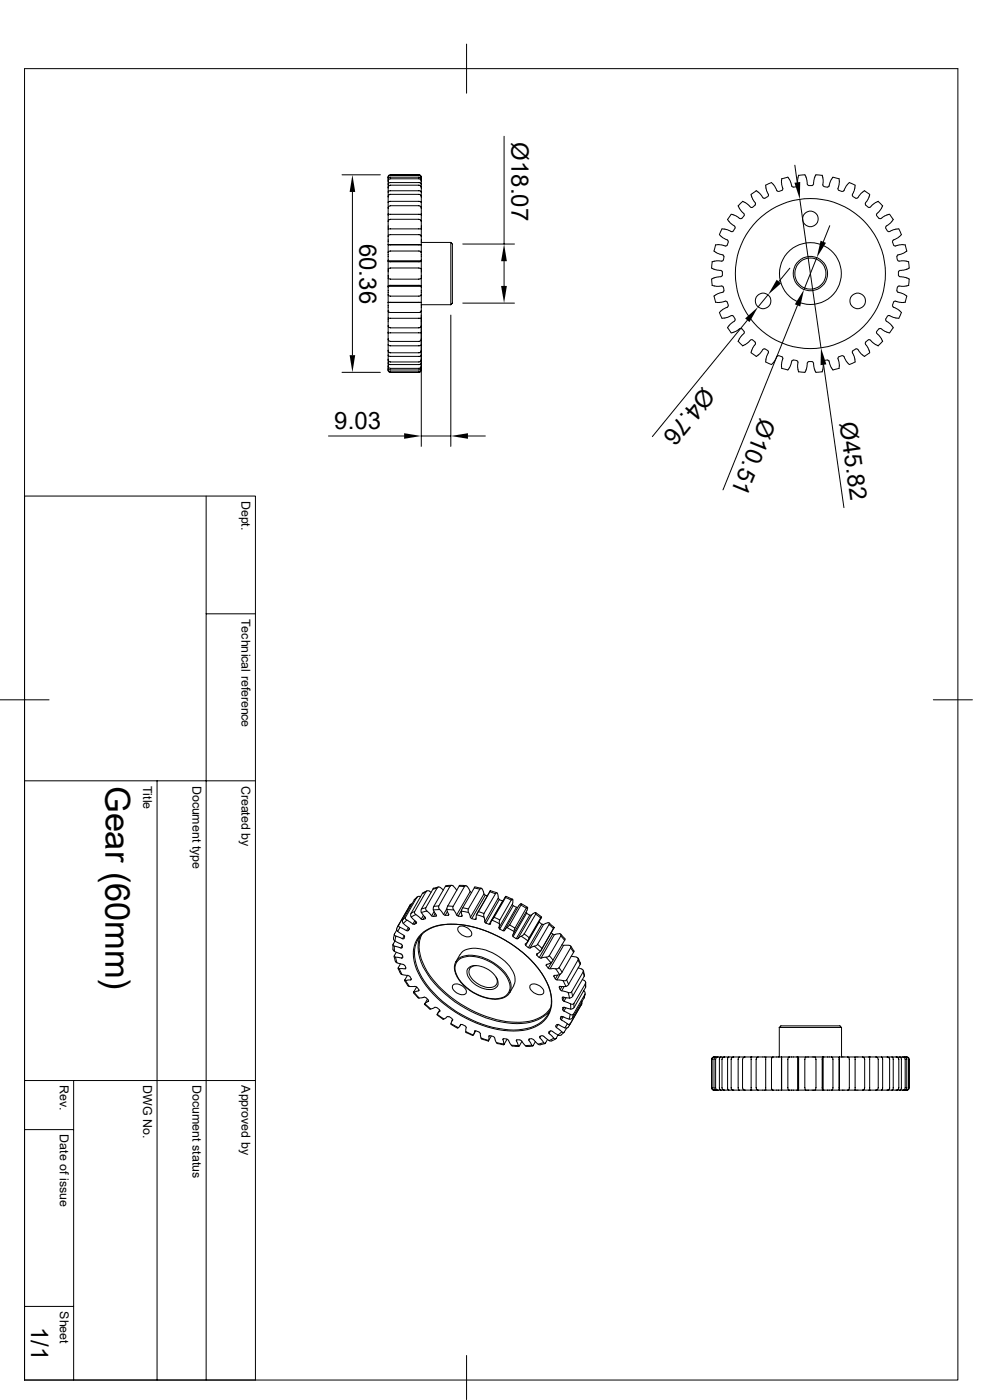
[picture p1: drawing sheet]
<svg xmlns="http://www.w3.org/2000/svg" width="210mm" height="297mm" viewBox="0 0 210 297" stroke-linecap="round" stroke-linejoin="round" font-family="sans-serif">
<defs><g id="words">
<text font-size="7.3" x="22.4" y="166.7" transform="rotate(90 22.4 166.7)">Gear (60mm)</text>
<g font-size="5.1">
<text x="108.5" y="30.2" transform="rotate(90 108.5 30.2)">Ø18.07</text>
<text x="76.3" y="51.7" transform="rotate(90 76.3 51.7)">60.36</text>
<text x="149.2" y="81.9" transform="rotate(129 149.2 81.9)">Ø4.76</text>
<text x="161.3" y="88.5" transform="rotate(112 161.3 88.5)">Ø10.51</text>
<text x="178.1" y="89.7" transform="rotate(82 178.1 89.7)">Ø45.82</text>
<text x="70.9" y="91">9.03</text>
<text x="6.6" y="281.4" transform="rotate(90 6.6 281.4)">1/1</text>
</g>
<g font-size="2.6">
<text x="51.3" y="106.3" transform="rotate(90 51.3 106.3)">Dept.</text>
<text x="51.3" y="131.3" transform="rotate(90 51.3 131.3)">Technical reference</text>
<text x="30.4" y="166.7" transform="rotate(90 30.4 166.7)">Title</text>
<text x="40.8" y="166.7" transform="rotate(90 40.8 166.7)">Document type</text>
<text x="51.3" y="166.7" transform="rotate(90 51.3 166.7)">Created by</text>
<text x="12.7" y="230.2" transform="rotate(90 12.7 230.2)">Rev.</text>
<text x="30.4" y="230.2" transform="rotate(90 30.4 230.2)">DWG No.</text>
<text x="40.8" y="230.2" transform="rotate(90 40.8 230.2)">Document status</text>
<text x="51.3" y="230.2" transform="rotate(90 51.3 230.2)">Approved by</text>
<text x="12.7" y="240.7" transform="rotate(90 12.7 240.7)">Date of issue</text>
<text x="12.7" y="278.2" transform="rotate(90 12.7 278.2)">Sheet</text>
</g>
</g></defs>
<g fill="none" stroke="#000" stroke-width=".21">
<path d="M5.2 14.6h198v278.2h-198zM99 9.4v10.4M72.6 37.1h8.1M82.3 39.9a.51 .51 0 0 1 .5-.6h6.1l.4 .3 .1 .3M82.3 39.1l.4-.4h6.3l.4 .4M82.3 38.5a.51 .51 0 0 1 .5-.6h6.1l.3 .2 .2 .4M82.3 38.1a.44 .44 0 0 1 .5-.5h6.2l.2 .1 .2 .4M82.3 37.7a.51 .51 0 0 1 .5-.5h6.1l.3 .1 .2 .4M106.9 28.9v22.9M167.9 39.5l-.2-1-.6-.9-1.3 .3v1.3l.3 .8-.2 .3M168 39.5l.3 .2M168.6 35.1l.5 3.6"/>
<path d="M169.2 39.2l-.2 .3-.7 .2M169.4 37.2l-.2 .9 .1 1.1M169.4 37.2l1.4-.1 .3 .8 .1 1.2M174.4 37.2l-1.3-.1-.3 .7-.3 1.4a.88 .88 0 0 1-1.2-.1M174.4 37.2l.2 .9-.1 1.1M174.6 39.2l.2 .3 .8 .2M175.9 39.5l-.3 .2M175.9 39.5l.2-1 .6-.9 1.3 .3v1.3l-.2 .8 .1 .3M74.8 40.7v34.7M82.3 45.6v9.7M82.3 55.4v5.3M82.3 45.6v-7.9a.48 .48 0 0 1 .5-.6h6.1a.53 .53 0 0 1 .5 .6v7.9"/>
<path d="M82.3 55.3v.1M82.3 53.6l.4-.3h6.3l.4 .3M82.3 55.4l.3 .1h6.5l.3-.1M82.3 57.1l.5-.2h6.1l.5 .2M82.3 50.2l.4-.4h6.3l.4 .4M82.3 48.6h7.1M82.3 47l.1-.3 .4-.2h6.1l.3 .1 .2 .4M82.3 45.6l.2-.1h6.7l.2 .1M82.3 44.2a.51 .51 0 0 1 .5-.6h6.1l.3 .2 .2 .4M82.3 43l.4-.3h6.3l.4 .3M82.3 41.8a.51 .51 0 0 1 .5-.6h6.2l.3 .3 .1 .3M82.3 40.8l.3-.3h6.4l.4 .3"/>
<path d="M82.3 59l.5 .2h6.1l.5-.2M82.3 55.3h7.1M82.8 51.9h-.5h7.1h-.5M89.4 53.6v1.7M89.4 45.6v8M89.4 55.3v5.4M89.4 51.4h6.2M95.6 51.4a.86 .86 0 0 1 .4 1.1v11.1a.86 .86 0 0 1-.4 1M95.6 51.4v13.2M98.2 51.8h10.9M106.9 55.4v5.3M151.1 55.5l-.1 1.4 .8 .3 1.1 .2 .3 .3"/>
<path d="M153 58.7l-1.2 .1-.8 .4 .1 1.3M153.1 55.4l-1.1-.1-1 .2M153.2 58.4l-.2 .3M153.2 57.7v.7M153.3 54.1l.2 .3M153.4 55.2l-.3 .2M153.6 54.4l-.1 .8M154.2 52l-.3 .2-.9-.3h-1.2l-.3 1.4 .9 .5 1 .3M154.3 46.5l.7 .9 .8 .6M154.5 51.3l-.2 .7M155.2 49.1l-.9-.4-1.1-.1-.6 1.2 .7 .6 1 .5 .2 .4M155.5 49l-.3 .1"/>
<path d="M155.8 48l.1 .3M156 48.4l-.4 .6M156.6 43.6l.5 1.1 .7 .6M157.4 46.3l-.5 .1-.8-.6-1-.3-.8 1.1M157.5 42.7l1 .6 .7 .6M157.6 42.7l-1 1M157.8 45.4l.1 .3M157.9 45.8l-.5 .6M159.3 43.9l.3 .1M160.2 43.5l-.6 .5M160.4 40.5l.8 .6 .6 .8 .4 .1M160.4 40.5l-1.1 .7 .3 1 .6 .9v.4"/>
<path d="M162.9 41.7l-.6 .4M163 41.3l-.1 .3M164.8 40.4l.3 .2M164.8 40.5l-.5-1.1-.6-.7-.7 .3-.6 .3 .2 1.1 .4 .9M165.9 40.4l-.7 .2M167.6 56.9l-2.4 2.8M169.7 42.3l4.5 31.5M173.3 54.7l-2.7 6.7M176 47.9l-1.3 3.4M177.9 40.4l.7 .2M179 40.4l-.3 .2M179 40.5l.5-1.1 .7-.7 .6 .3 .6 .3-.2 1.1-.4 .9"/>
<path d="M180.8 41.3l.1 .3M180.9 41.7l.8 .4 .2-.1M183.4 40.5l1.1 .7-.3 1-.6 .9v.4M183.4 40.5l-.8 .6-.6 .9M183.6 43.5l.6 .5M184.6 43.9l-.4 .1M186 45.8l.5 .6M186 45.4v.3M186.3 42.7l.9 1M186.3 42.7l-1 .6-.7 .6M186.5 46.3l.4 .1 .8-.6 1-.3 .8 1.1M187.2 43.6l-.5 1.1-.7 .6"/>
<path d="M188 48l-.1 .3 .4 .7M188.3 49l.4 .1M188.7 49.1l.9-.4 1.1-.1 .3 .5 .2 .7-.7 .6-1 .5M189.5 46.5l-.7 .9-.8 .6M189.5 50.9l-.1 .4 .2 .7M189.6 52l.3 .2 .9-.3h1.2l.4 1.4-.9 .5-1 .3M190.2 54.4l.2 .8 .3 .2M190.5 54.1l-.2 .3M190.7 55.4l1.2-.1 .9 .2M190.9 58.7l1.1 .1 .9 .4-.2 1.3M192.7 55.5l.2 1.4-.7 .3-1.3 .2a.75 .75 0 0 0-.1 1.2l.1 .1M72.6 79h8.1"/>
<path d="M82.3 60.7v9.8M82.3 70.5v7.9a.48 .48 0 0 0 .5 .6h6.1a.53 .53 0 0 0 .5-.6v-7.7M82.3 78.4a.51 .51 0 0 0 .5 .5h6.1l.3-.1 .2-.4M82.3 78a.44 .44 0 0 0 .5 .5h6.2l.2-.1 .2-.4M82.3 77.6a.51 .51 0 0 0 .5 .5h6.1l.3-.1 .2-.4M82.3 77l.4 .3h6.3l.4-.3M82.3 76.2a.51 .51 0 0 0 .5 .6h6.1l.4-.3 .1-.3M82.3 75.3l.3 .3h6.4l.4-.3M82.3 74.3a.51 .51 0 0 0 .5 .5h6.2l.3-.3 .1-.2M82.3 73.1l.4 .3h6.3l.4-.3M82.3 71.9a.51 .51 0 0 0 .5 .5h6.1l.3-.1 .2-.4M82.3 69.1v.2l.5 .3h6.1l.3-.2 .2-.3"/>
<path d="M82.3 67.5h7.1M82.3 65.9l.4 .4h6.3l.4-.4M82.3 62.5l.4 .3h6.3l.4-.3M82.3 60.7l.3-.2h6.5l.3 .2M82.3 60.7h7.1M82.4 64.1l7 .1zM89.4 60.7v9.8l-6.9 .1-.2-.1M89.4 64.6h6.2M89.4 66.8v27.9M95.6 66.8v27.9M98.2 64.3h10.9M151 60.5l1 .2h1.1"/>
<path d="M153.1 60.7l.3 .2M153.4 62l-1 .3-.9 .5 .3 1.3h1.2l.9-.2 .3 .2M153.5 60.9l.1 .8M153.5 61.7l-.2 .3M154.3 64.1l.2 .7M154.5 64.8l-.2 .4-1 .5-.7 .6 .6 1.2 1.1-.1 .9-.5M155.2 67l.3 .1M155.6 67.1l.4 .6M155.9 67.7l-.1 .5-.8 .5-.7 .8 .8 1.1 1-.3 1-.6 .3 .1 .5 .5M156.6 72.4l1 1M157.8 70.7l-.7 .7-.5 1M157.9 70.4l-.1 .3"/>
<path d="M158.5 67.9l-20.1 24.7M159.2 72.1l-.7 .7-1 .6M159.6 72.1h-.3M159.6 72.1l.6 .5M160.2 72.6v.4l-.6 .9-.3 .9 1.1 .8M162.2 74l-.4 .2-.6 .8-.8 .6M162.3 74l.6 .4M162.9 74.5l.1 .3M162.9 62.5l-2.1 2.6M163 74.8l-.4 .9-.2 1.1 1.3 .5 .6-.6 .5-1 .3-.2M165.2 75.4l.7 .3M165.9 75.7l.2 .4-.3 .8v1.2l1.3 .4 .6-.9 .2-1"/>
<path d="M168.3 76.4l-.3 .2M168.3 76.4l.7 .1M169 76.5l.2 .3M169.2 64.8l-15.8 39.1M169.3 76.8l-.1 1.2 .2 .9M171.2 77l-.1 1.1-.3 .9-1.4-.1M171.5 76.8l-.2 .2M171.5 76.7h.8M172.3 76.8l.3 .2 .1 1.1 .4 .9 1.3-.1M174.5 76.8l.1 1.2-.2 .9M174.7 77.4l4.3 30.3M174.8 76.5l-.2 .3"/>
<path d="M175.6 76.4l.3 .2M175.6 76.4l-.8 .1M177.9 75.7l-.1 .4 .2 .8v1.2l-1.3 .4-.6-.9-.2-1M178.6 75.4l-.7 .3M180.8 74.8l.4 .9 .2 1.1-1.2 .5-.7-.6-.4-1-.4-.2M180.9 74.5l-.1 .3M181.6 74l-.7 .4M181.6 74l.3 .1M182 74.1l.6 .9 .8 .6M183.6 72.6v.4l.6 .9 .3 .9-1.1 .8M184.2 72.1l-.6 .5M184.2 72.1h.4"/>
<path d="M184.6 72.1l.7 .7 1 .6M186 70.4v.3M186 70.7l.7 .7 .5 1M187.2 72.4l-.9 1M187.9 67.7l.1 .4 .8 .6 .7 .8-.8 1.1-1-.3-.9-.6-.3 .1-.5 .5M188.3 67.1l-.4 .6M188.7 67l-.4 .1M189.4 64.8l.1 .4M189.5 65.2l1 .5 .7 .6-.2 .6-.3 .6h-.3l-1-.2-.7-.4M189.6 64.1l-.3 .7M190.3 61.7l.2 .3M190.5 62l1 .3 .9 .5-.4 1.3h-1.2l-.9-.2-.3 .2"/>
<path d="M190.7 60.7l-.3 .2-.2 .8M192.8 60.5l-.9 .2h-1.2M69.7 92.5h16M89.4 92.5h6.2M99.3 92.5h3.7M5.2 105.2h49v187.6h-49M43.7 105.2v187.6M43.7 130.2h10.5M0 148.5h10.4M198 148.5h8.3M5.2 165.7h49M33.3 165.7v127.1"/>
<path d="M83.7 198.2l-.2 1.1 .3 .3M83.8 199.6l1.3 .7M83.8 199.6l-.4 .7a.4 .4 0 0 0 .1 .5 .4 .4 0 0 0 .5 0l1 .3M84 198.6l-.2 1M84.2 197.3l-.5 .9a.7 .7 0 0 0 .8 .6l.9 .3M84.6 196.2a.5 .5 0 0 0 .5 .6l1.1 .6 .4-.6M84.6 196.2l-.2 .3M84.9 196.7l-.5 .9M85.4 199.1h.2M85.6 198.5l.2 .2M85.8 198.5l-.4 .6M85.9 198.7l-.2 .4"/>
<path d="M86 194.6v.3l.3 .3M86 194.6l-.6 .5M86.2 197.4h.3M86.3 195.2l-.7 .7M86.3 195.2l1.3 .8 .4-.7M86.7 196.8l.1 .3M86.9 197.1l-.3 .3M86.9 197l-.3 .4M87 192l-2.8 5a1.28 1.28 0 0 0 .9 1.1l.6 .3M87 191.9l-.2 .4 .2-.3M87.2 193.8v.7l1 1 .1 .3 .1-.1M87.4 191.7l-.4 .3"/>
<path d="M87.9 190.9l-2.5 4.4a1.9 1.9 0 0 0 1.2 1.5h.1M88 193.4l-.8 .4M88 193.4v.4l1.4 1.2 .4-.8M88.2 194l-1 .5M88.3 195.5l-.4 .6-.3-.1M88.3 195.8l-.3 .3M88.5 190.4l-.6 .5M88.5 190.3l-.6 .6M88.6 199.3a8.1 8.1 0 0 0 .9 8 25 25 0 0 0 19.5 11.2 8.5 8.5 0 0 0 6.8-2.7l.9-1.6 .3-1.2v-1.2l-.6-2.4-.8-1.8-1.6-2.3-2-2.3-2.1-1.7-2.5-1.7-3-1.6-2.2-.8-2.8-.8-2.6-.3h-2.4l-2.7 .7-1.8 1.1-1.3 1.4M89.1 198.7a9.1 9.1 0 0 0 1.7 8.1 25.2 25.2 0 0 0 18.9 10.4 8.6 8.6 0 0 0 6.8-2.7M89.2 190.2h-.5l-.3 .2-2.4 4.2M89.3 198.2a9.3 9.3 0 0 1 7.5-2.1 25.3 25.3 0 0 1 18.7 11.3 7.8 7.8 0 0 1 .4 8.6 9 9 0 0 1-8 2.7 25.3 25.3 0 0 1-18.7-11.3 7.8 7.8 0 0 1-.4-8.6z"/>
<path d="M89.4 192.8l-.1 .7 .9 1.1v.3M89.4 194.9l.3 .2M89.5 198.2a7.4 7.4 0 0 0 .6 6.9 24.5 24.5 0 0 0 16.3 11.4 11.3 11.3 0 0 0 9.5-1.5l.9-1.1M90.1 194.5l-.4 .6 .6-.2M90.3 194.8l-.1 .1M90.3 192.6l.1 .5 1.2 1.2M90.3 192.6l-.9 .2M90.4 189.2l-.7 .4M90.6 193.3l-1.2 .3M90.6 189l-1 .5-2.4 4.3M91.4 189.3a.7 .7 0 0 0-1-.2l-2.4 4.3M91.6 194.3l.3 .1"/>
<path d="M92 192.3l-.1 .7 .7 1.1-.1 .3h-.6l.4-.6M92.1 193.4l-.5 .9M92.5 194.1v.2M92.8 188.4l-.9 .2M93 188.2l-1.1 .4-2.5 4.2M93.1 192.2l-1.1 .1M93.1 192.2l-.1 .4 .3 .4M93.3 193h-1.4M93.3 193l.8 1M94 188.8l-.2-.2a.65 .65 0 0 0-1-.3l-2.5 4.3M94.1 194l.3 .2M94.4 194.2h.7"/>
<path d="M94.8 193h1.4M94.8 192.8l-.7 1.2M94.8 193l.4 1M94.9 193.4l-.5 .8M95 192.2l1.1 .1M95 192.2l-.2 .8M95.2 194l-.1 .2M95.5 188l-1 .1M95.8 187.8l-1.3 .2-2.5 4.3M96.9 194.1l.3 .2M96.9 188.9l-.5-.7a.52 .52 0 0 0-.9-.2l-2.4 4.2M97.2 196.8a1.69 1.69 0 0 1 2.3 .3 .84 .84 0 0 1 .6 1.1 .84 .84 0 0 1-1.1 .6 2.19 2.19 0 0 1-1.9-1.8z"/>
<path d="M97.5 188l1.1 .1M97.9 193.3l.1 1M97.9 193.3l1.5 .3M98 193l-.8 1.4h.7M98 194.3l-.1 .1M98 194.2l-.1 .2M98.2 192.6l-.3 .7M98.2 192.6l1.2 .2M98.6 188a.57 .57 0 0 1 .8 .5l.3 .6-2.8 5-.8-1.3v-.4zM98.8 187.9l-1.3-.1-2.5 4.4M99.4 192.8v.8M99.4 192.8l2.4-4.2a.37 .37 0 0 1 .5-.1 .37 .37 0 0 1 .1 .4l.3 .8-2.9 4.9-.4-1"/>
<path d="M99.8 189.1l.2 .3M99.8 194.6l.3 .3M100.6 188.4l1.2 .2M101 195l-.2 .1M101 194.7l-.2 .4M101.1 194.1l1.6 .5M101.1 194.1l-.1 .9M101.5 193.4l1.2 .4M101.5 193.4l-.4 .7M102.1 188.4l-1.4-.2-2.5 4.4M102.7 189.7l.3 .2-2.9 5 .7 .2M102.9 195.6l.2 .2"/>
<path d="M103 189.9l.4 .1M103.9 189.2l1.2 .4M104 196h-.2M104 189l1.4 .4M104 189l-2.8 4.8M104 189l-2.5 4.4M104.4 195.2l-.3 .8M104.4 195.2l1.5 .7M104.8 194.6l-.4 .6M104.8 194.6l1.2 .6M105.2 189.4a.67 .67 0 0 1 .5 .9l-2.9 5.3-.1-1.8zM105.7 190.6l.3 .2"/>
<path d="M105.9 196.8l.1 .3M105.9 190.9l.7 .2M105.9 190.8l-2.8 5M106.7 191.1h.1M106.7 197.4h.3M107.1 197.2l2.9-5 .6-.5-2.5 4.5-1.1 1.2M107.3 190.4l1.2 .6M107.3 190.4l-2.5 4.2M107.3 190.4v-.2l-3.5 5.9-.8-.3M107.3 190.2l1.4 .6M107.5 196.8l1.6 .8M108.1 196.2l1.1 .7"/>
<path d="M108.5 190.8a.29 .29 0 0 1 .3 .2 .29 .29 0 0 1 0 .3l-.1 .5-2.9 5 .2-1.5zM108.7 191.9l.2 .2M108.8 198.5l.1 .2M108.9 192.2l.7 .3-2.9 4.9-.7-.3zM109.1 197.6l.1-.7 2.5-4.3 .2-.1-.1 .7-2.9 5M109.1 197.6l-.4 .8M109.5 199.1h.3M109.6 192.4l.2 .1M110.5 192l1.2 .7M110.6 198.6l1.4 1M110.6 191.7l1.3 .8M111.2 198.1l1 .8"/>
<path d="M111.6 193.5l.2 .2M112 199.6l-.6 .7 .1 .2M112 199.6l2.9-5.1-3 5.3M112.4 194.2l-.7-.4-2.9 4.9 .7 .4M112.4 194.1h.3M112.4 194.1l-2.9 5M113 193.9l.4-.3 .3 .1-2.5 4.5-1.3 .9zM113.6 193.9l1.1 .8M113.7 193.6l1.2 .9M114.3 195.6l.6 .5M114.4 195.5l-2.9 5.1M115.3 196.1l-.3-.1-2.9 5 .3 .1"/>
<path d="M115.3 196.1l-2.9 5M115.3 196.1l.4-.2a.46 .46 0 0 1 .8 .1l-2.5 4.3M116.5 196.1l.9 .9M116.5 195.8l1.1 1M116.9 197.9l.3 .3M117.6 196.8l-2.9 5-.9 .6M117.6 196.8l-2.8 4.8M117.6 198.3l-.3-.1-2.9 5M117.6 198.3l.6-.1a.54 .54 0 0 1 .8 .2l-2.5 4.4-.3 .2-1.4 .3zM119 198.5l.8 1M119 198.2l.9 1-.1 .2-2.6 4.5-.3 .4M83.4 200.5v1.1l1.6 .8 .3 .2"/>
<path d="M83.6 202.9l.3 1 .3 .4M83.7 200.7v1.1M83.9 203l.3 1.2M84.1 202l-.4 .7a.38 .38 0 0 0 .2 .4 .38 .38 0 0 0 .4 0l.9 .2 .2-.4M84.2 204.3l1.4 .3M84.5 205.5l.5 1.2 1.6 .2M84.7 205.5h1.2M84.7 205.5l.6 1.2M85 204.5l-.5 .9 .2 .1M85.1 200.3l.2 .2M85.3 201l-.3 .1M85.3 200.6l-.3 .5"/>
<path d="M85.4 203.2h-.2M85.4 200.6l-.1 .4M85.4 202.6l.1 .5M85.6 204.6l.3 .3M85.9 208.1l.6 1 .3 .2M85.9 204.9l.2 .5M86 208l.8 1.3M86.1 205.4l-.2 .1M86.1 205.3l-.2 .2M86.4 206.9l-.5 1.2 1.2-.2 .1-.2-.2-.6M86.6 207l.3 .1M86.8 209.3h1.3"/>
<path d="M87.2 207.7l-.1 .2M87.7 210.6l1 1.1 1.3-.2 .3 .2M87.8 210.5l1.1 1.2M88.1 209.3l.3 .2M88.4 209.4l-.7 1.1 .1 .1M88.4 209.4l.5 .6M88.8 210v.2M88.8 210.2l-1 .4M88.9 210.1l-.1 .1M90 213.1l1.2 1 1-.4 .4 .1M90.1 212.9l1.3 1.1M90.4 211.7l.5 .5"/>
<path d="M90.7 212l-.7 1.1M90.8 212.2v.2M90.9 212.3l-.9 .8M92.7 213.7l.6 .8M92.8 215.2l1.3 1M93.3 214.3l-.5 .7M93.3 214.5l-.6 .8 .3 .3 1 .6 .6-.2 .3-.4M93.3 214.5h.1M94.9 215.7h.3M95.2 215.6l.7 .5M95.7 217.2l1.5 .8M95.8 216.2l.2 .2"/>
<path d="M96 216.4l-.3 .9 1 .6 .4 .2 .6-.8M96 216.4h.1M96 209.1a1.69 1.69 0 0 1 2.4 .3 .84 .84 0 0 1 .5 1.1 .84 .84 0 0 1-1 .5 2.19 2.19 0 0 1-1.9-1.7zM96.1 216.3l-.3 .3M96.8 204a3.7 3.7 0 0 1 4-1.3 10.1 10.1 0 0 1 7.4 5.4l.2 .6a2.54 2.54 0 0 1-.3 1.8M97.1 203.8a4.9 4.9 0 0 1 5.3-.4 8.5 8.5 0 0 1 5.8 5.8 2.68 2.68 0 0 1-3 2.7 9.4 9.4 0 0 1-8.6-5.8 2.36 2.36 0 0 1 .5-2.3zM97.6 202.5l-1.1 1.9-.1 .6 .1 1 .4 1.1 .6 1 1.6 1.6 2.4 1.5 1.9 .6 1 .2h1.3l.9-.2 1.1-.7 .5-.5M97.6 202.5a3.7 3.7 0 0 1 4-1.2 10.1 10.1 0 0 1 7.5 5.3l.1 .6a2.54 2.54 0 0 1-.2 1.8l-.8 1.6M97.7 217.4h.3M97.7 217.3l-.1 .3M98 217.3l.7 .4M98.7 217.7l.2 .2-.1 1.1 1.5 .7 .1-.1"/>
<path d="M98.8 218.9l1.6 .7M99.4 205.3a3.7 3.7 0 0 1 4.3 .4 3.3 3.3 0 0 1 1.8 3.5 2.77 2.77 0 0 1-3.3 .4 4.2 4.2 0 0 1-3.1-3.7zM100.7 218.8l.2-.1-.4 .7M100.7 218.7l-.3 .9M101 218.7l.7 .2M101 204.9a1.47 1.47 0 0 0-1.5 .9 1.47 1.47 0 0 0 .5 1.7 4.7 4.7 0 0 0 4.7 1.8 1.3 1.3 0 0 0 .5-2M101.6 219l.3 .2M101.9 219.2v.7l.3 .5 1.4 .5M103.7 219.8l-.1 1.1M103.8 219.7l-.1 .1M103.9 219.8h-.1M103.9 219.7l.7 .2"/>
<path d="M104.2 219.8l-.6 1.1M104.6 219.9l.3 .2M111.5 200.5l.6 .5M112.4 209.1a1.69 1.69 0 0 1 2.4 .3 .84 .84 0 0 1 .6 1.1 .84 .84 0 0 1-1.1 .5 2.19 2.19 0 0 1-1.9-1.7zM113.4 200.7l1.2 1.1M113.4 200.7l-1 .4M113.8 202.6l.5 .5M113.9 202.4v.2M114 200.3l1 .9M114 200.3l-.6 .4M114.1 202.3l-.2 .3M114.4 203.1l.3 .1"/>
<path d="M114.5 219.9v.2M114.7 219.8l-.2 .4 .7 .7a.34 .34 0 0 0 .1 .4 .34 .34 0 0 0 .4 0l.5-.8M115 219.7l-.5 .2M115 219.8l.3 .1M115.4 219.8l1.1 1M115.8 203.1l1.1 1.2M115.9 204.8l.4 .6M115.9 204.6v.2M116 204.6l-.1 .3M116.3 205.4l.3 .1M116.4 219l.1 .2M116.5 202.7l.8 1"/>
<path d="M116.8 218.7l-.3 .5 1 1.1M116.8 218.7l-.4 .2M116.8 218.7l1.6 .9M116.9 204.3l-1 .3M117.1 204.1l-.8 1.3M117.5 207.1l.3 .5M117.6 207l-.1 .1M117.9 217.7l.1 .2M117.9 205.5l.8 1.3M118.2 217.3l-.3 .4M118.2 217.4h.3M118.3 206.9l-.5 .8 .3 .2"/>
<path d="M118.4 219.6l-.5 .8-.4-.1M118.4 217.3l-.4 .7 1.2 .9M118.5 217.4l1.3 .7M118.6 205.3l.6 .9M118.6 209.4l.2 .5M118.7 209.3v.1M118.8 206.7l-.6 1.2 1.3 .2M118.9 216.1l.2 .3M119 215.6l-.1 .5M119.1 215.6l.2 .1M119.1 216.4l1.3 .8M119.2 210.2l1.3 .4"/>
<path d="M119.2 218.9l-.8 .7M119.2 215.6l-.3 .5M119.2 200.4l.3 .1M119.2 209.3l-.3 .7 .3 .2M119.3 215.6l1.4 .6M119.4 213.7l-.1 .5M119.4 211.5l-.1 .2v.5M119.4 214.2l.2 .3M119.4 212.2l.3 .2M119.5 208.1l.6 1.2M119.5 215.7l-.4 .7M119.5 213.7l-.1 .1"/>
<path d="M119.5 200.6l.9-.1a.45 .45 0 0 1 .5 .1 .45 .45 0 0 1 .2 .4l-2.5 4.3-.3 .2h-1.6zM119.7 213.7l-.2 .1M119.7 219l-.8 .7-.5-.1M119.7 209.3l-.5 .9M119.7 211.6l-.3 .6M120 213.8l-.4 .7 1.4 .7M120.1 209.3h-1.2l-.2 .1M120.1 211.7l-.5 .7 1.4 .6M120.2 207.9l.4 .9M120.2 218.1l-.6 .9-.4-.1M120.4 217.2l-.6 .9M120.5 210.6l.3 1.2"/>
<path d="M120.8 217.5l-.4 .5-.6 .1M120.9 215.2l-.2 1M120.9 217.2l-.1 .3M121 201.1l.7 .9M121 213l.1 1.1M121.1 214.1l-1.4-.4-.3 .5M121.1 200.7l.7 1.1-.1 .2-2.7 4.6-.5 .2-.9 .1-.1 .2M121.2 202.9h.4a.95 .95 0 0 1 1.1 .5l-2.5 4.5-.3 .2h-.4M121.2 210.4l.3 .9M121.6 215.1l-.1 .8M121.7 212.9l.1 .8M122.6 203.7l.5 .9"/>
<path d="M122.6 203.3l.5 1.2-2.5 4.3-.5 .5M122.6 205.4h.4a.59 .59 0 0 1 .7 .8M123.4 213l-.2 .3M123.4 213l-2.4 4.2-.2 .1-.4-.1M123.4 212.9l-2.6 4.6M123.4 212.5v.5M123.5 207.8a.67 .67 0 0 1 .7 .9l-2.4 4.2-.3 .2-.5-.1M123.7 206.2l.2 .9M123.7 206.2l-2.4 4.2-.3 .2h-.5M123.7 205.9l.3 1.2-2.5 4.3-.6 .4-1.6-.2M123.8 210.2a.58 .58 0 0 1 .3 .7M123.9 211.7l-2.4 4.3-.4 .2h-.4"/>
<path d="M124.1 210.9l-.2 .8M124.1 210.9l-2.5 4.4-.6-.1M124.1 210.8l-.2 .9M124.2 208.7v.8M124.2 209.5l-2.4 4.2-.7 .4M124.2 208.4v1.1M165.3 218a.86 .86 0 0 1 1-.4h11.2a.86 .86 0 0 1 1 .4M165.3 218h13.2M165.3 218v6.2M178.5 218v6.2M5.2 239.6h10.4M5.2 229.2h49"/>
<path d="M15.6 229.2v63.6M102.1 220.2l1.5 .5M104.9 220.2l.5 1.1 1.4 .4M105.3 221.2l1.5 .3M106.8 220.3l-.1 .2M106.8 220.4l-.1 .1M106.8 220.3l.7 .1M107.5 220.5l.3 .2M107.6 220.5l-.7 1.2-.2-1.2M107.9 220.7l.6 1M108.5 221.7l1.4 .1M108.5 221.7l.1 .2 1.4 .1"/>
<path d="M109.6 220.6h.8l.2 .2M109.6 220.6v.2M109.6 220.6l-.1 .2 .5 1.2 .7-1.1M110.7 220.8l.9 1.2 1.3-.1M112.3 220.5l-.1 .1M112.3 220.4l-.1 .3 .6 1M112.8 220.3l-.6 .1M112.8 220.4l.3 .1M112.8 221.7l-1.3 .1M113.2 220.5l1 1M113.6 221l-.5 .8-.2 .1-.1-.2M115.4 221.2l-1.2 .3"/>
<path d="M115.6 221.4l-1 .3-.4-.2M117.5 220.3l-1 .5M117.9 220.4l-.9 .5-.5-.1M151.6 224.2l-.4 .2-.2 .3v6.1a.51 .51 0 0 0 .6 .5M151.9 224.2l-.3 .2-.1 .2v6.2a.44 .44 0 0 0 .4 .5M152.4 224.2l-.5 .2-.1 .3v6.1a.51 .51 0 0 0 .6 .5M153 224.2l-.4 .4v6.3l.4 .4M153.8 224.2l-.3 .1-.3 .4v6.1a.51 .51 0 0 0 .6 .5M154.6 224.2l-.3 .4v6.4l.3 .3M155.7 224.2l-.3 .1-.3 .3v6.2a.51 .51 0 0 0 .6 .5M156.8 224.2l-.2 .4v6.3l.2 .4M158.1 224.2l-.5 .2-.1 .3v6.1a.51 .51 0 0 0 .6 .5"/>
<path d="M159.5 231.3h9.7M159.5 224.2h9.7M159.5 224.2h-7.9a.52 .52 0 0 0-.6 .5v6.1a.48 .48 0 0 0 .6 .5h7.9M159.5 224.2l-.2 .2v6.7l.2 .2M160.9 224.2l-.4 .2-.1 .3v6.1l.2 .4 .3 .1M162.5 224.2v7.1M164 224.2l-.3 .4v6.3l.3 .4M165.8 224.2v7.1zM167.5 224.2l-.4 .4v6.3l.4 .4M169.2 231.3h5.4M169.2 224.2h5.4M169.2 224.2v7.1"/>
<path d="M169.3 224.2l.1 .3v6.5l-.1 .3M171 224.2l-.3 .5v6.1l.3 .5M172.8 224.2l.3 .5v6.1l-.3 .5M174.5 224.2l-.1 .3v6.5l.1 .3M174.6 231.3h9.8M174.6 224.2h9.8M174.6 224.2v7.1M176.4 224.2l.3 .4v6.3l-.3 .4M178 224.7l.1-.5v7.1l-.1-.5M179.8 224.2l.4 .4v6.3l-.4 .4M181.4 224.2v7.1M183 224.2l.3 .2 .1 .3v6.1l-.1 .3-.3 .2"/>
<path d="M184.4 224.2h7.5M184.4 231.3h7.8M184.4 224.2l.1 .2v6.7l-.1 .2M185.8 224.2l.4 .2 .1 .3v6.1a.51 .51 0 0 1-.5 .5M187 224.2l.2 .4v6.3l-.2 .4M188.2 224.2l.2 .1 .3 .3v6.2a.51 .51 0 0 1-.5 .5M189.2 224.2l.3 .4v6.4l-.3 .3M190.1 224.2l.3 .1 .3 .4v6.1a.51 .51 0 0 1-.6 .5M190.8 224.2l.4 .4v6.3l-.4 .4M191.5 224.2l.4 .2 .1 .3v6.1a.51 .51 0 0 1-.5 .5M191.9 224.2h.3a.52 .52 0 0 1 .7 .5v6.1a.48 .48 0 0 1-.7 .5M191.9 224.2l.4 .2 .1 .2v6.2a.44 .44 0 0 1-.5 .5"/>
<path d="M192.2 224.2l.5 .2 .1 .3v6.1a.51 .51 0 0 1-.6 .5M5.2 277.2h10.4M99 287.6v9.3"/>
<circle cx="171.9" cy="58" r="3.3"/>
<circle cx="171.9" cy="58" r="15.9"/>
<circle cx="171.9" cy="58" r="6.6"/>
<circle cx="171.9" cy="58" r="3.6"/>
<circle cx="171.9" cy="46.4" r="1.64"/>
<circle cx="161.9" cy="63.8" r="1.64"/>
<circle cx="182" cy="63.8" r="1.64"/>
</g>
<path d="M168.5 38.8l1.3-.2-.1 3.7zM74.8 37.1l.6 3.6h-1.2zM106.9 51.8l.6 3.6h-1.2zM174.1 51.1l1.1 .4-1.9 3.2zM74.2 75.4h1.2l-.6 3.6zM106.3 60.7h1.2l-.6 3.6zM158.1 67.6l2.7-2.5-1.8 3.2zM164.8 59.4l.9 .7-2.8 2.4zM170.6 61.4l-.8 3.6-1.2-.4zM174.2 73.8l1.1 3.5-1.2 .2zM85.7 91.9l3.7 .6-3.7 .6zM95.6 92.5l3.7-.6v1.2z" fill="#000"/>
<use href="#words"/>
</svg>
